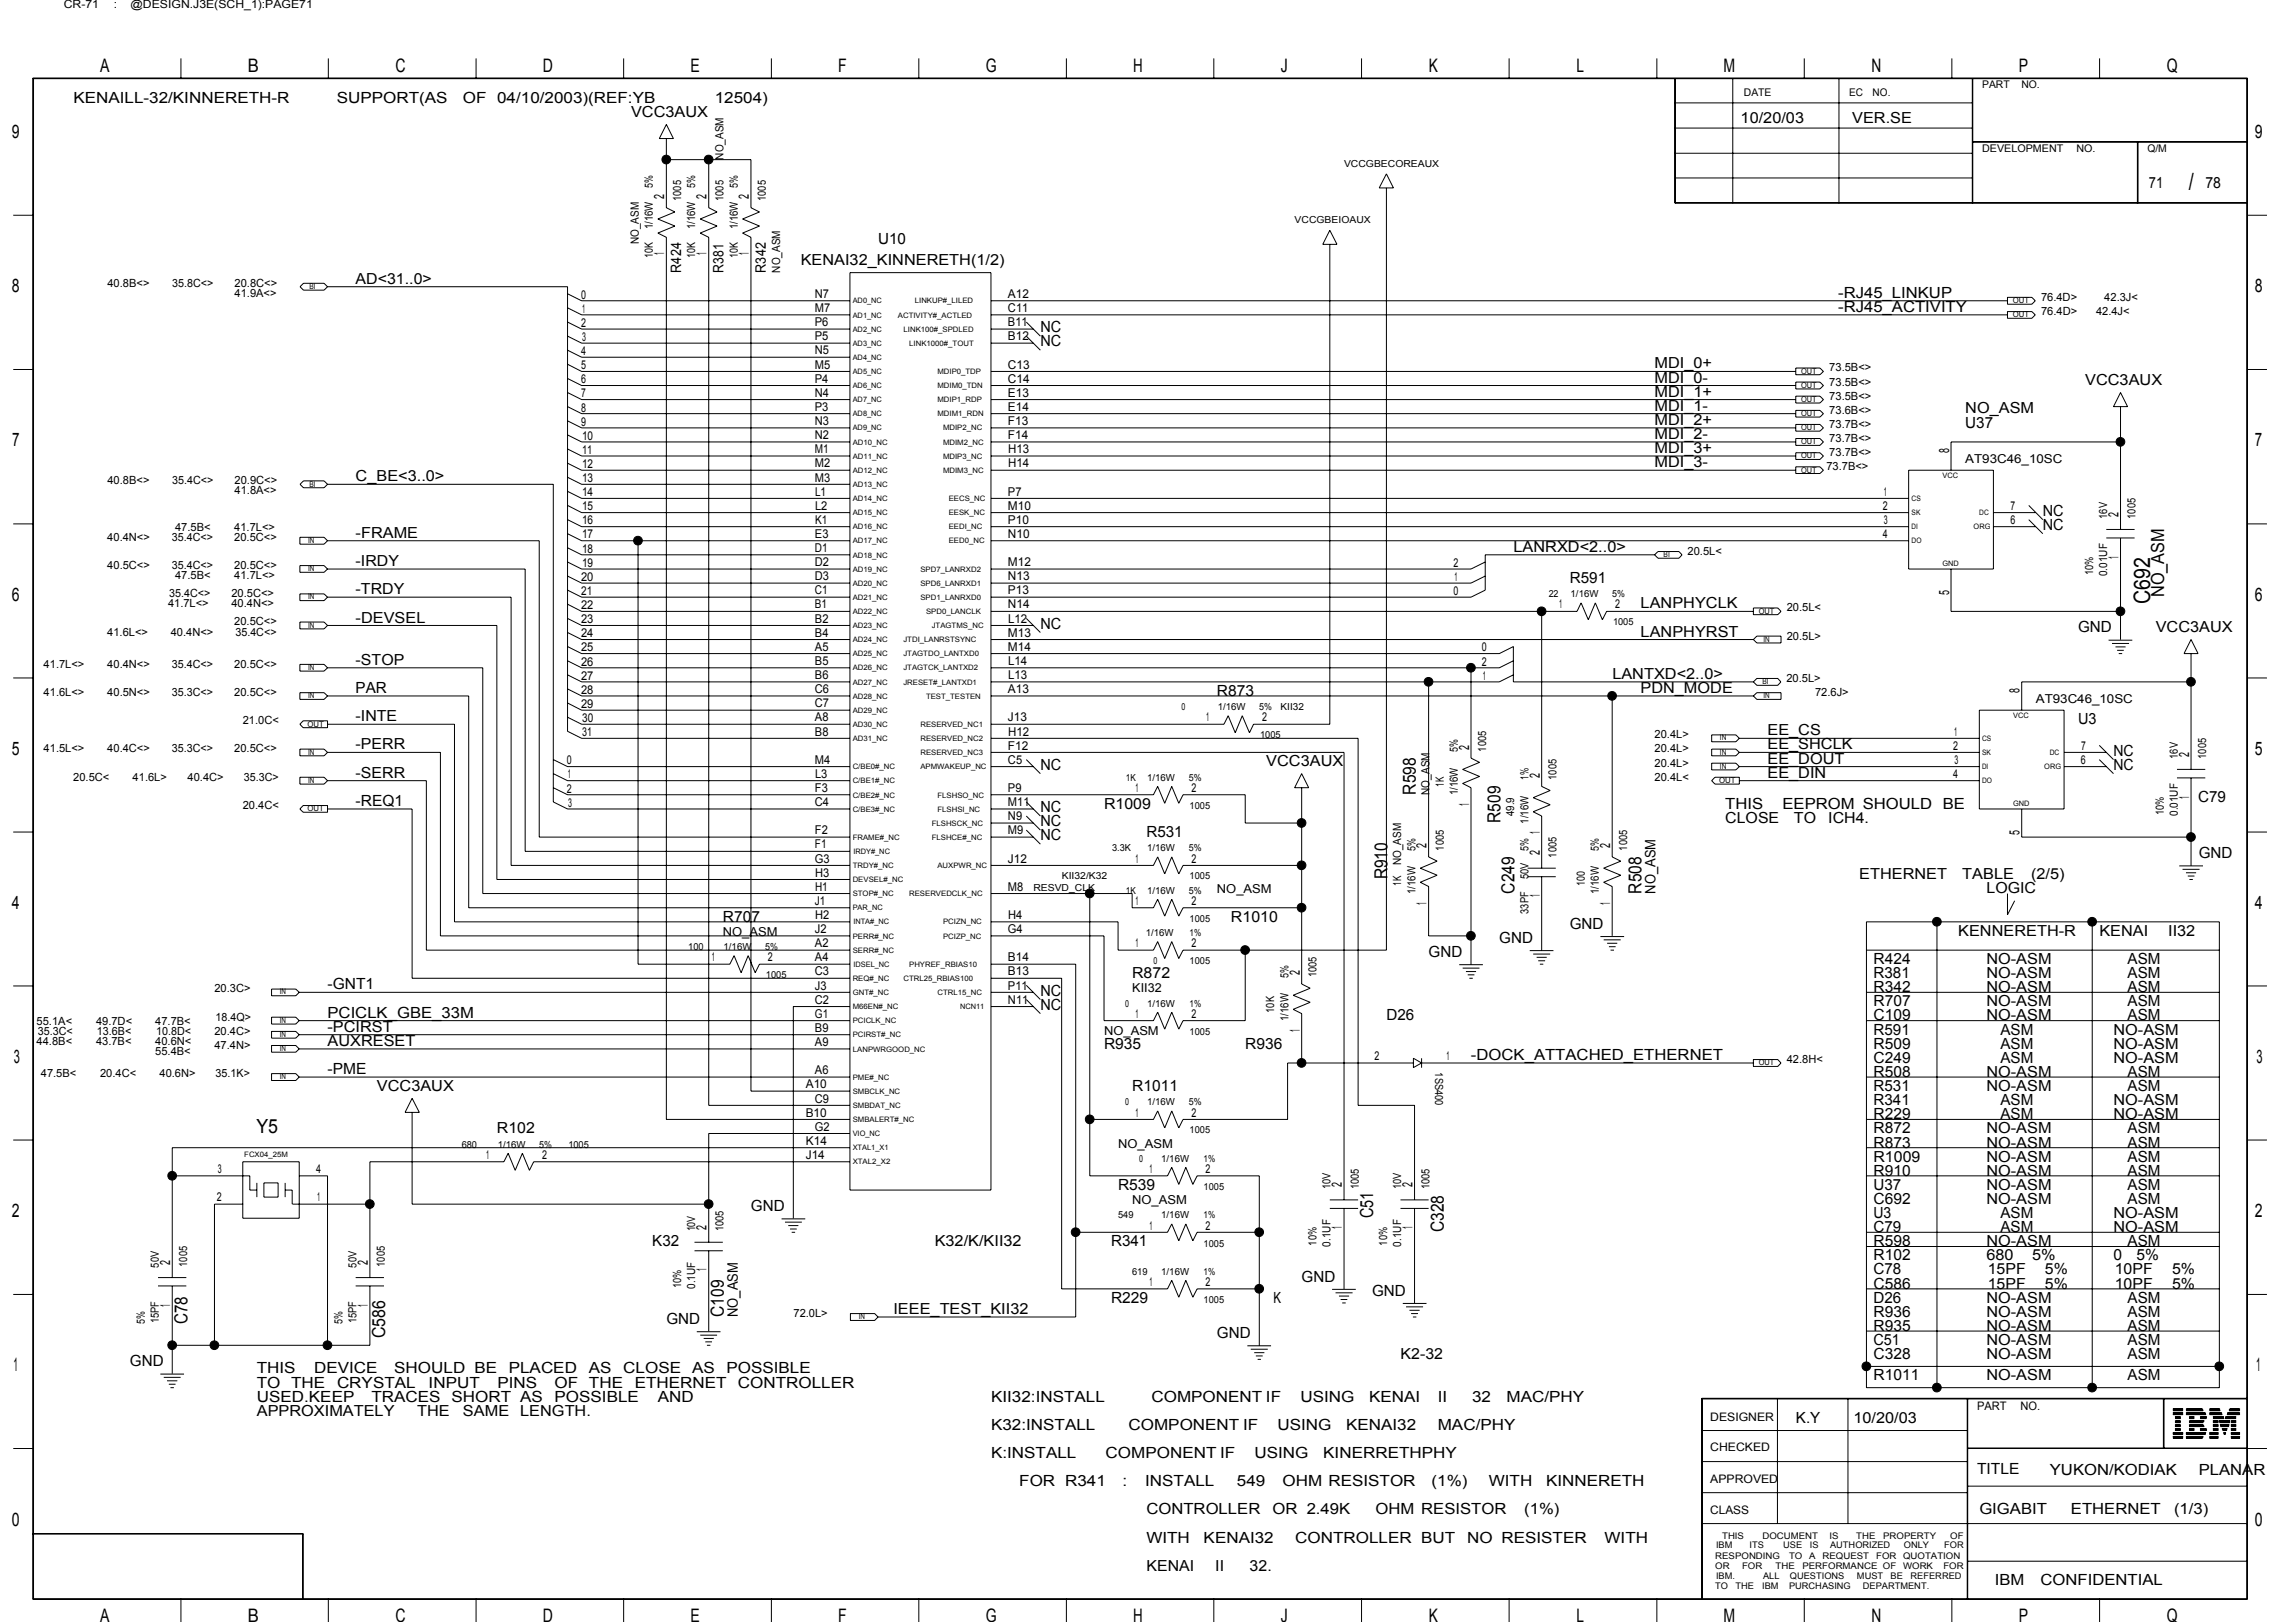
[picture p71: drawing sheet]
<svg xmlns="http://www.w3.org/2000/svg" width="297mm" height="210mm" viewBox="0 0 297 210" stroke-linecap="round" stroke-linejoin="round" font-family="sans-serif">
<defs><g id="words">
<text font-size="3.1" x="283.2" y="24.6">/</text>
<text font-size="2.9" x="278.2" y="78.2" transform="rotate(-90 278.2 78.2)">C692</text>
<text font-size="2.5" x="33.2" y="146.7">Y5</text>
<g font-size="2.4">
<text x="13" y="9.4">A</text>
<text x="32" y="9.4">B</text>
<text x="51.2" y="9.4">C</text>
<text x="70.2" y="9.4">D</text>
<text x="89.3" y="9.4">E</text>
<text x="108.4" y="9.4">F</text>
<text x="127.5" y="9.4">G</text>
<text x="146.6" y="9.4">H</text>
<text x="165.7" y="9.4">J</text>
<text x="184.8" y="9.4">K</text>
<text x="203.9" y="9.4">L</text>
<text x="223" y="9.4">M</text>
<text x="242.1" y="9.4">N</text>
<text x="261.2" y="9.4">P</text>
<text x="280.3" y="9.4">Q</text>
<text x="1.5" y="17.9">9</text>
<text x="291.7" y="17.9">9</text>
<text x="1.5" y="37.8">8</text>
<text x="291.7" y="37.8">8</text>
<text x="1.6" y="57.8">7</text>
<text x="291.7" y="57.8">7</text>
<text x="1.5" y="77.7">6</text>
<text x="291.7" y="77.7">6</text>
<text x="1.5" y="97.7">5</text>
<text x="291.7" y="97.7">5</text>
<text x="1.5" y="117.6">4</text>
<text x="291.7" y="117.6">4</text>
<text x="1.8" y="137.5">3</text>
<text x="291.9" y="137.5">3</text>
<text x="1.5" y="157.5">2</text>
<text x="291.7" y="157.5">2</text>
<text x="1.8" y="177.5">1</text>
<text x="291.9" y="177.5">1</text>
<text x="1.5" y="197.4">0</text>
<text x="291.7" y="197.4">0</text>
<text x="13" y="209.9">A</text>
<text x="32" y="209.9">B</text>
<text x="51.2" y="209.9">C</text>
<text x="70.2" y="209.9">D</text>
<text x="89.3" y="209.9">E</text>
<text x="108.4" y="209.9">F</text>
<text x="127.5" y="209.9">G</text>
<text x="146.6" y="209.9">H</text>
<text x="165.7" y="209.9">J</text>
<text x="184.8" y="209.9">K</text>
<text x="203.9" y="209.9">L</text>
<text x="223" y="209.9">M</text>
<text x="242.1" y="209.9">N</text>
<text x="261.2" y="209.9">P</text>
<text x="280.3" y="209.9">Q</text>
</g>
<g font-size="2.3">
<text x="280" y="77.3" transform="rotate(-90 280 77.3)">NO_ASM</text>
<text x="183.2" y="102.8" transform="rotate(-90 183.2 102.8)">R598</text>
<text x="194.1" y="106.5" transform="rotate(-90 194.1 106.5)">R509</text>
<text x="179.5" y="113.8" transform="rotate(-90 179.5 113.8)">R910</text>
<text x="195.9" y="115.6" transform="rotate(-90 195.9 115.6)">C249</text>
<text x="212.4" y="115.6" transform="rotate(-90 212.4 115.6)">R508</text>
<text x="177.7" y="157.6" transform="rotate(-90 177.7 157.6)">C51</text>
<text x="186.8" y="159.5" transform="rotate(-90 186.8 159.5)">C328</text>
<text x="24.3" y="171.3" transform="rotate(-90 24.3 171.3)">C78</text>
<text x="49.8" y="173.2" transform="rotate(-90 49.8 173.2)">C586</text>
<text x="93.7" y="170.4" transform="rotate(-90 93.7 170.4)">C109</text>
</g>
<g font-size="2">
<text x="9.5" y="13.3">KENAILL-32/KINNERETH-R</text>
<text x="43.6" y="13.3">SUPPORT(AS</text>
<text x="59.9" y="13.3">OF 04/10/2003)(REF:YB</text>
<text x="81.6" y="15.2">VCC3AUX</text>
<text x="92.5" y="13.3">12504)</text>
<text x="225.2" y="15.9">10/20/03</text>
<text x="239.6" y="15.9">VER.SE</text>
<text x="278" y="24.3">71</text>
<text x="285.3" y="24.3">78</text>
<text x="103.6" y="34.3">KENAI32_KINNERETH(1/2)</text>
<text x="113.6" y="31.6">U10</text>
<text x="46" y="36.7">AD&lt;31..0&gt;</text>
<text x="237.8" y="40.4">-RJ45_ACTIVITY</text>
<text x="237.8" y="38.5">-RJ45_LINKUP</text>
<text x="134.6" y="44.8">NC</text>
<text x="134.6" y="43">NC</text>
<text x="214.1" y="47.7">MDI_0+</text>
<text x="214.1" y="51.3">MDI_1+</text>
<text x="214.1" y="53.1">MDI_1-</text>
<text x="214.1" y="49.5">MDI_0-</text>
<text x="254.3" y="53.5">NO_ASM</text>
<text x="269.8" y="49.9">VCC3AUX</text>
<text x="214.1" y="56.8">MDI_2-</text>
<text x="214.1" y="55">MDI_2+</text>
<text x="214.1" y="58.6">MDI_3+</text>
<text x="254.3" y="55.4">U37</text>
<text x="46" y="62.3">C_BE&lt;3..0&gt;</text>
<text x="214.1" y="60.5">MDI_3-</text>
<text x="46" y="69.6">-FRAME</text>
<text x="195.8" y="71.4">LANRXD&lt;2..0&gt;</text>
<text x="264.3" y="66.7">NC</text>
<text x="264.3" y="68.6">NC</text>
<text x="46" y="73.2">-IRDY</text>
<text x="46" y="76.9">-TRDY</text>
<text x="203.1" y="75.4">R591</text>
<text x="46" y="80.6">-DEVSEL</text>
<text x="134.6" y="81.4">NC</text>
<text x="212.3" y="82.4">LANPHYRST</text>
<text x="212.3" y="78.7">LANPHYCLK</text>
<text x="268.9" y="81.8">GND</text>
<text x="278.9" y="81.8">VCC3AUX</text>
<text x="46" y="89.7">PAR</text>
<text x="46" y="86">-STOP</text>
<text x="208.6" y="87.9">LANTXD&lt;2..0&gt;</text>
<text x="212.2" y="89.7">PDN_MODE</text>
<text x="46" y="93.3">-INTE</text>
<text x="157.4" y="90">R873</text>
<text x="228.7" y="95.2">EE_CS</text>
<text x="268.9" y="93.7">U3</text>
<text x="46" y="100.6">-SERR</text>
<text x="46" y="97">-PERR</text>
<text x="134.6" y="99.6">NC</text>
<text x="163.8" y="99.2">VCC3AUX</text>
<text x="228.7" y="100.6">EE_DIN</text>
<text x="228.7" y="97">EE_SHCLK</text>
<text x="228.7" y="98.8">EE_DOUT</text>
<text x="273.4" y="99.6">NC</text>
<text x="273.4" y="97.8">NC</text>
<text x="46" y="104.3">-REQ1</text>
<text x="134.6" y="106.9">NC</text>
<text x="134.6" y="105.1">NC</text>
<text x="142.8" y="104.7">R1009</text>
<text x="223.2" y="106.5">CLOSE</text>
<text x="223.2" y="104.7">THIS</text>
<text x="230.6" y="104.7">EEPROM SHOULD BE</text>
<text x="232.1" y="106.5">TO</text>
<text x="236.5" y="106.5">ICH4.</text>
<text x="284.4" y="103.8">C79</text>
<text x="134.6" y="108.8">NC</text>
<text x="148.3" y="108.3">R531</text>
<text x="240.5" y="113.8">ETHERNET</text>
<text x="253.9" y="113.8">TABLE</text>
<text x="262.8" y="113.8">(2/5)</text>
<text x="284.5" y="111.1">GND</text>
<text x="93.5" y="119.3">R707</text>
<text x="159.3" y="119.3">R1010</text>
<text x="257" y="115.6">LOGIC</text>
<text x="184.8" y="123.8">GND</text>
<text x="194" y="122">GND</text>
<text x="203.1" y="120.2">GND</text>
<text x="242.4" y="124.8">R424</text>
<text x="253.3" y="121.1">KENNERETH-R</text>
<text x="257" y="124.8">NO-ASM</text>
<text x="271.6" y="121.1">KENAI</text>
<text x="275.2" y="124.8">ASM</text>
<text x="280.5" y="121.1">II32</text>
<text x="42.4" y="131.7">PCICLK_GBE_33M</text>
<text x="42.4" y="128">-GNT1</text>
<text x="134.6" y="130.7">NC</text>
<text x="134.6" y="128.8">NC</text>
<text x="146.5" y="126.6">R872</text>
<text x="242.4" y="126.6">R381</text>
<text x="242.4" y="128.4">R342</text>
<text x="242.4" y="130.2">R707</text>
<text x="257" y="126.6">NO-ASM</text>
<text x="257" y="130.2">NO-ASM</text>
<text x="257" y="128.4">NO-ASM</text>
<text x="275.2" y="126.6">ASM</text>
<text x="275.2" y="128.4">ASM</text>
<text x="275.2" y="130.2">ASM</text>
<text x="42.4" y="135.3">AUXRESET</text>
<text x="42.4" y="133.5">-PCIRST</text>
<text x="142.8" y="135.7">R935</text>
<text x="161.1" y="135.7">R936</text>
<text x="179.4" y="132.1">D26</text>
<text x="190.3" y="137.2">-DOCK_ATTACHED_ETHERNET</text>
<text x="242.4" y="132.1">C109</text>
<text x="242.4" y="133.9">R591</text>
<text x="242.4" y="135.7">R509</text>
<text x="242.4" y="137.5">C249</text>
<text x="257" y="132.1">NO-ASM</text>
<text x="258.8" y="137.5">ASM</text>
<text x="258.8" y="135.7">ASM</text>
<text x="258.8" y="133.9">ASM</text>
<text x="273.4" y="137.5">NO-ASM</text>
<text x="273.4" y="135.7">NO-ASM</text>
<text x="273.4" y="133.9">NO-ASM</text>
<text x="275.2" y="132.1">ASM</text>
<text x="42.4" y="139">-PME</text>
<text x="48.8" y="141.2">VCC3AUX</text>
<text x="146.5" y="141.2">R1011</text>
<text x="242.4" y="139.4">R508</text>
<text x="242.4" y="141.2">R531</text>
<text x="242.4" y="143">R341</text>
<text x="257" y="141.2">NO-ASM</text>
<text x="257" y="139.4">NO-ASM</text>
<text x="258.8" y="143">ASM</text>
<text x="273.4" y="143">NO-ASM</text>
<text x="275.2" y="139.4">ASM</text>
<text x="275.2" y="141.2">ASM</text>
<text x="64.3" y="146.7">R102</text>
<text x="242.4" y="148.5">R873</text>
<text x="242.4" y="146.7">R872</text>
<text x="242.4" y="144.8">R229</text>
<text x="257" y="148.5">NO-ASM</text>
<text x="257" y="146.7">NO-ASM</text>
<text x="258.8" y="144.8">ASM</text>
<text x="273.4" y="144.8">NO-ASM</text>
<text x="275.2" y="148.5">ASM</text>
<text x="275.2" y="146.7">ASM</text>
<text x="144.6" y="154">R539</text>
<text x="242.4" y="155.8">C692</text>
<text x="242.4" y="154">U37</text>
<text x="242.4" y="152.1">R910</text>
<text x="242.4" y="150.3">R1009</text>
<text x="257" y="154">NO-ASM</text>
<text x="257" y="155.8">NO-ASM</text>
<text x="257" y="152.1">NO-ASM</text>
<text x="257" y="150.3">NO-ASM</text>
<text x="275.2" y="155.8">ASM</text>
<text x="275.2" y="154">ASM</text>
<text x="275.2" y="152.1">ASM</text>
<text x="275.2" y="150.3">ASM</text>
<text x="84.4" y="161.3">K32</text>
<text x="97.2" y="156.7">GND</text>
<text x="120.9" y="161.3">K32/K/KII32</text>
<text x="143.7" y="161.3">R341</text>
<text x="242.4" y="157.6">U3</text>
<text x="242.4" y="161.3">R598</text>
<text x="242.4" y="159.4">C79</text>
<text x="257" y="161.3">NO-ASM</text>
<text x="258.8" y="157.6">ASM</text>
<text x="258.8" y="159.4">ASM</text>
<text x="273.4" y="157.6">NO-ASM</text>
<text x="273.4" y="159.4">NO-ASM</text>
<text x="275.2" y="161.3">ASM</text>
<text x="168.4" y="165.8">GND</text>
<text x="177.5" y="167.7">GND</text>
<text x="242.4" y="163.1">R102</text>
<text x="242.4" y="164.9">C78</text>
<text x="242.4" y="166.8">C586</text>
<text x="257" y="163.1">680</text>
<text x="257.2" y="166.8">15PF</text>
<text x="257.2" y="164.9">15PF</text>
<text x="262.9" y="163.1">5%</text>
<text x="264.6" y="166.8">5%</text>
<text x="264.6" y="164.9">5%</text>
<text x="273.4" y="163.1">0</text>
<text x="273.6" y="166.8">10PF</text>
<text x="273.6" y="164.9">10PF</text>
<text x="276.4" y="163.1">5%</text>
<text x="281" y="166.8">5%</text>
<text x="281" y="164.9">5%</text>
<text x="86.2" y="171.3">GND</text>
<text x="115.6" y="170.1">IEEE_TEST_KII32</text>
<text x="143.7" y="168.6">R229</text>
<text x="157.4" y="173.2">GND</text>
<text x="164.8" y="168.6">K</text>
<text x="242.4" y="172.2">R935</text>
<text x="242.4" y="170.4">R936</text>
<text x="242.4" y="168.6">D26</text>
<text x="257" y="168.6">NO-ASM</text>
<text x="257" y="170.4">NO-ASM</text>
<text x="257" y="172.2">NO-ASM</text>
<text x="275.2" y="172.2">ASM</text>
<text x="275.2" y="170.4">ASM</text>
<text x="275.2" y="168.6">ASM</text>
<text x="16.8" y="176.8">GND</text>
<text x="33.2" y="177.7">THIS</text>
<text x="33.2" y="179.6">TO THE</text>
<text x="40.6" y="177.7">DEVICE</text>
<text x="43.6" y="179.6">CRYSTAL</text>
<text x="51" y="177.7">SHOULD BE</text>
<text x="55.5" y="179.6">INPUT</text>
<text x="64.3" y="179.6">PINS</text>
<text x="65.8" y="177.7">PLACED</text>
<text x="71.8" y="179.6">OF THE</text>
<text x="76.2" y="177.7">AS</text>
<text x="80.6" y="177.7">CLOSE</text>
<text x="82.1" y="179.6">ETHERNET</text>
<text x="89.5" y="177.7">AS</text>
<text x="94" y="177.7">POSSIBLE</text>
<text x="95.5" y="179.6">CONTROLLER</text>
<text x="181.2" y="175.9">K2-32</text>
<text x="242.4" y="178.6">R1011</text>
<text x="242.4" y="175.9">C328</text>
<text x="242.4" y="174.1">C51</text>
<text x="257" y="178.6">NO-ASM</text>
<text x="257" y="175.9">NO-ASM</text>
<text x="257" y="174.1">NO-ASM</text>
<text x="275.2" y="175.9">ASM</text>
<text x="275.2" y="174.1">ASM</text>
<text x="275.2" y="178.6">ASM</text>
<text x="33.2" y="181.4">USED.KEEP</text>
<text x="33.2" y="183.2">APPROXIMATELY</text>
<text x="48" y="181.4">TRACES</text>
<text x="54" y="183.2">THE</text>
<text x="58.4" y="181.4">SHORT AS</text>
<text x="59.9" y="183.2">SAME</text>
<text x="67.3" y="183.2">LENGTH.</text>
<text x="71.8" y="181.4">POSSIBLE</text>
<text x="85.1" y="181.4">AND</text>
<text x="128.2" y="185">K32:INSTALL</text>
<text x="128.2" y="181.4">KII32:INSTALL</text>
<text x="146" y="185">COMPONENT IF</text>
<text x="149" y="181.4">COMPONENT IF</text>
<text x="165.3" y="185">USING</text>
<text x="168.2" y="181.4">USING</text>
<text x="174.2" y="185">KENAI32</text>
<text x="177.1" y="181.4">KENAI</text>
<text x="186" y="185">MAC/PHY</text>
<text x="186" y="181.4">II</text>
<text x="190.5" y="181.4">32</text>
<text x="194.9" y="181.4">MAC/PHY</text>
<text x="232.3" y="184.1">K.Y</text>
<text x="239.8" y="184.1">10/20/03</text>
<text x="128.2" y="188.7">K:INSTALL</text>
<text x="143" y="188.7">COMPONENT IF</text>
<text x="162.3" y="188.7">USING</text>
<text x="171.2" y="188.7">KINERRETHPHY</text>
<text x="255.8" y="190.8">TITLE</text>
<text x="265.2" y="190.9">YUKON/KODIAK</text>
<text x="284.5" y="190.9">PLANAR</text>
<text x="131.9" y="192.3">FOR R341</text>
<text x="145.2" y="192.3">:</text>
<text x="148.2" y="192.3">INSTALL</text>
<text x="148.3" y="196">CONTROLLER</text>
<text x="160" y="192.3">549</text>
<text x="164.6" y="196">OR 2.49K</text>
<text x="165.9" y="192.3">OHM RESISTOR</text>
<text x="177.9" y="196">OHM RESISTOR</text>
<text x="185.2" y="192.3">(1%)</text>
<text x="192.6" y="192.3">WITH</text>
<text x="197.2" y="196">(1%)</text>
<text x="200" y="192.3">KINNERETH</text>
<text x="256.1" y="196">GIGABIT</text>
<text x="267.9" y="196">ETHERNET</text>
<text x="281.3" y="196">(1/3)</text>
<text x="148.3" y="199.6">WITH</text>
<text x="148.3" y="203.3">KENAI</text>
<text x="155.7" y="199.6">KENAI32</text>
<text x="157.2" y="203.3">II</text>
<text x="161.7" y="203.3">32.</text>
<text x="167.6" y="199.6">CONTROLLER BUT</text>
<text x="189.8" y="199.6">NO RESISTER</text>
<text x="207.6" y="199.6">WITH</text>
<text x="258.1" y="205.1">IBM</text>
<text x="264" y="205.1">CONFIDENTIAL</text>
</g>
<g font-size="1.9">
<text x="88.1" y="35.3" transform="rotate(-90 88.1 35.3)">R424</text>
<text x="93.6" y="35.3" transform="rotate(-90 93.6 35.3)">R381</text>
<text x="99.1" y="35.3" transform="rotate(-90 99.1 35.3)">R342</text>
<text x="214.2" y="115.6" transform="rotate(-90 214.2 115.6)">NO_ASM</text>
<text x="95.4" y="170.4" transform="rotate(-90 95.4 170.4)">NO_ASM</text>
</g>
<g font-size="1.8">
<text x="85.9" y="25.8" transform="rotate(-90 85.9 25.8)">2</text>
<text x="91.4" y="25.8" transform="rotate(-90 91.4 25.8)">2</text>
<text x="96.9" y="25.8" transform="rotate(-90 96.9 25.8)">2</text>
<text x="85.9" y="33" transform="rotate(-90 85.9 33)">1</text>
<text x="91.4" y="33" transform="rotate(-90 91.4 33)">1</text>
<text x="96.9" y="33" transform="rotate(-90 96.9 33)">1</text>
<text x="252.2" y="58.7" transform="rotate(-90 252.2 58.7)">8</text>
<text x="274.1" y="66.9" transform="rotate(-90 274.1 66.9)">2</text>
<text x="252.2" y="77" transform="rotate(-90 252.2 77)">5</text>
<text x="274.1" y="72.3" transform="rotate(-90 274.1 72.3)">1</text>
<text x="261.3" y="89.7" transform="rotate(-90 261.3 89.7)">8</text>
<text x="190.1" y="97" transform="rotate(-90 190.1 97)">2</text>
<text x="199.2" y="100.7" transform="rotate(-90 199.2 100.7)">2</text>
<text x="283.2" y="97.9" transform="rotate(-90 283.2 97.9)">2</text>
<text x="190.1" y="104.3" transform="rotate(-90 190.1 104.3)">1</text>
<text x="199.2" y="107.9" transform="rotate(-90 199.2 107.9)">1</text>
<text x="283.2" y="103.4" transform="rotate(-90 283.2 103.4)">1</text>
<text x="184.6" y="109.8" transform="rotate(-90 184.6 109.8)">2</text>
<text x="199.2" y="110.7" transform="rotate(-90 199.2 110.7)">2</text>
<text x="208.3" y="109.8" transform="rotate(-90 208.3 109.8)">2</text>
<text x="261.3" y="108" transform="rotate(-90 261.3 108)">5</text>
<text x="184.6" y="117.1" transform="rotate(-90 184.6 117.1)">1</text>
<text x="199.2" y="116.1" transform="rotate(-90 199.2 116.1)">1</text>
<text x="208.3" y="117.1" transform="rotate(-90 208.3 117.1)">1</text>
<text x="168.1" y="126.2" transform="rotate(-90 168.1 126.2)">2</text>
<text x="168.1" y="133.5" transform="rotate(-90 168.1 133.5)">1</text>
<text x="173.6" y="153.6" transform="rotate(-90 173.6 153.6)">2</text>
<text x="182.7" y="153.6" transform="rotate(-90 182.7 153.6)">2</text>
<text x="91.4" y="159.1" transform="rotate(-90 91.4 159.1)">2</text>
<text x="173.6" y="159.1" transform="rotate(-90 173.6 159.1)">1</text>
<text x="182.7" y="159.1" transform="rotate(-90 182.7 159.1)">1</text>
<text x="22" y="163.7" transform="rotate(-90 22 163.7)">2</text>
<text x="47.6" y="163.7" transform="rotate(-90 47.6 163.7)">2</text>
<text x="91.4" y="164.5" transform="rotate(-90 91.4 164.5)">1</text>
<text x="22" y="169.1" transform="rotate(-90 22 169.1)">1</text>
<text x="47.6" y="169.1" transform="rotate(-90 47.6 169.1)">1</text>
</g>
<g font-size="1.6">
<text x="75.2" y="38.6">0</text>
<text x="75.3" y="40.5">1</text>
<text x="105.4" y="38.6">N7</text>
<text x="105.4" y="40.4">M7</text>
<text x="130.4" y="40.4">C11</text>
<text x="130.4" y="38.6">A12</text>
<text x="75.2" y="47.8">5</text>
<text x="75.2" y="46">4</text>
<text x="75.2" y="42.3">2</text>
<text x="75.3" y="44.1">3</text>
<text x="105.4" y="42.2">P6</text>
<text x="105.4" y="44">P5</text>
<text x="105.4" y="45.9">N5</text>
<text x="105.4" y="47.7">M5</text>
<text x="130.4" y="47.7">C13</text>
<text x="130.4" y="44">B12</text>
<text x="130.4" y="42.2">B11</text>
<text x="75.2" y="53.3">8</text>
<text x="75.2" y="49.6">6</text>
<text x="75.2" y="51.4">7</text>
<text x="105.4" y="49.5">P4</text>
<text x="105.4" y="53.2">P3</text>
<text x="105.4" y="51.4">N4</text>
<text x="130.4" y="53.2">E14</text>
<text x="130.4" y="51.4">E13</text>
<text x="130.4" y="49.5">C14</text>
<text x="75.2" y="55.1">9</text>
<text x="75.3" y="56.9">10</text>
<text x="75.3" y="58.7">11</text>
<text x="105.4" y="55">N3</text>
<text x="105.4" y="56.8">N2</text>
<text x="105.4" y="58.7">M1</text>
<text x="130.4" y="56.8">F14</text>
<text x="130.4" y="55">F13</text>
<text x="130.4" y="58.7">H13</text>
<text x="254.3" y="59.9">AT93C46_10SC</text>
<text x="75.3" y="64.2">14</text>
<text x="75.3" y="62.4">13</text>
<text x="75.3" y="60.6">12</text>
<text x="105.4" y="62.3">M3</text>
<text x="105.4" y="60.5">M2</text>
<text x="105.4" y="66">L2</text>
<text x="105.4" y="64.1">L1</text>
<text x="130.4" y="64.1">P7</text>
<text x="130.4" y="66">M10</text>
<text x="130.4" y="60.5">H14</text>
<text x="243.6" y="66">2</text>
<text x="243.7" y="64.1">1</text>
<text x="260.1" y="66">7</text>
<text x="75.3" y="71.5">18</text>
<text x="75.3" y="69.7">17</text>
<text x="75.3" y="67.9">16</text>
<text x="75.3" y="66">15</text>
<text x="105.4" y="69.6">E3</text>
<text x="105.4" y="71.4">D1</text>
<text x="105.4" y="67.8">K1</text>
<text x="130.4" y="67.8">P10</text>
<text x="130.4" y="69.6">N10</text>
<text x="243.6" y="69.6">4</text>
<text x="243.7" y="67.8">3</text>
<text x="260.1" y="67.8">6</text>
<text x="75.2" y="75.2">20</text>
<text x="75.2" y="77">21</text>
<text x="75.3" y="73.3">19</text>
<text x="105.4" y="75.1">D3</text>
<text x="105.4" y="73.3">D2</text>
<text x="105.4" y="76.9">C1</text>
<text x="130.4" y="76.9">P13</text>
<text x="130.4" y="75.1">N13</text>
<text x="130.4" y="73.3">M12</text>
<text x="188" y="77">0</text>
<text x="188" y="73.3">2</text>
<text x="188.2" y="75.2">1</text>
<text x="75.2" y="82.5">24</text>
<text x="75.2" y="80.6">23</text>
<text x="75.2" y="78.8">22</text>
<text x="105.4" y="82.4">B4</text>
<text x="105.4" y="80.6">B2</text>
<text x="105.4" y="78.7">B1</text>
<text x="130.4" y="78.7">N14</text>
<text x="130.4" y="82.4">M13</text>
<text x="130.4" y="80.6">L12</text>
<text x="201.7" y="78.7">1</text>
<text x="209" y="78.7">2</text>
<text x="75.2" y="89.8">28</text>
<text x="75.2" y="87.9">27</text>
<text x="75.2" y="84.3">25</text>
<text x="75.2" y="86.1">26</text>
<text x="105.4" y="89.7">C6</text>
<text x="105.4" y="87.9">B6</text>
<text x="105.4" y="86">B5</text>
<text x="105.4" y="84.2">A5</text>
<text x="130.4" y="84.2">M14</text>
<text x="130.4" y="89.7">A13</text>
<text x="130.4" y="86">L14</text>
<text x="130.4" y="87.9">L13</text>
<text x="191.7" y="84.3">0</text>
<text x="191.7" y="86.1">2</text>
<text x="191.8" y="87.9">1</text>
<text x="75.2" y="91.6">29</text>
<text x="75.3" y="95.2">31</text>
<text x="75.3" y="93.4">30</text>
<text x="105.4" y="91.5">C7</text>
<text x="105.4" y="95.2">B8</text>
<text x="105.4" y="93.4">A8</text>
<text x="130.4" y="93.4">J13</text>
<text x="130.4" y="95.2">H12</text>
<text x="156" y="93.4">1</text>
<text x="163.3" y="93.4">2</text>
<text x="252.8" y="95.2">1</text>
<text x="263.4" y="91">AT93C46_10SC</text>
<text x="73.3" y="98.9">0</text>
<text x="73.5" y="100.7">1</text>
<text x="105.4" y="98.8">M4</text>
<text x="105.4" y="100.7">L3</text>
<text x="130.4" y="97">F12</text>
<text x="130.4" y="98.8">C5</text>
<text x="252.7" y="100.7">4</text>
<text x="252.7" y="97">2</text>
<text x="252.9" y="98.8">3</text>
<text x="269.2" y="98.8">6</text>
<text x="269.2" y="97">7</text>
<text x="73.3" y="102.6">2</text>
<text x="73.5" y="104.4">3</text>
<text x="105.4" y="102.5">F3</text>
<text x="105.4" y="108">F2</text>
<text x="105.4" y="104.3">C4</text>
<text x="130.4" y="102.5">P9</text>
<text x="130.4" y="106.2">N9</text>
<text x="130.4" y="108">M9</text>
<text x="130.4" y="104.3">M11</text>
<text x="146.9" y="102.5">1</text>
<text x="154.2" y="102.5">2</text>
<text x="105.4" y="111.6">G3</text>
<text x="105.4" y="109.8">F1</text>
<text x="105.4" y="113.5">H3</text>
<text x="130.4" y="111.6">J12</text>
<text x="146.9" y="111.6">1</text>
<text x="154.2" y="111.6">2</text>
<text x="105.4" y="117.1">J1</text>
<text x="105.4" y="118.9">H2</text>
<text x="105.4" y="115.3">H1</text>
<text x="130.4" y="115.3">M8</text>
<text x="130.4" y="118.9">H4</text>
<text x="146.9" y="117.1">1</text>
<text x="154.2" y="117.1">2</text>
<text x="157.4" y="115.6">NO_ASM</text>
<text x="92.1" y="124.4">1</text>
<text x="93.5" y="121.1">NO_ASM</text>
<text x="99.4" y="124.4">2</text>
<text x="105.4" y="120.8">J2</text>
<text x="105.4" y="124.4">A4</text>
<text x="105.4" y="122.6">A2</text>
<text x="130.4" y="120.8">G4</text>
<text x="130.4" y="124.4">B14</text>
<text x="146.9" y="122.6">1</text>
<text x="154.2" y="122.6">2</text>
<text x="105.4" y="128.1">J3</text>
<text x="105.4" y="131.7">G1</text>
<text x="105.4" y="126.2">C3</text>
<text x="105.4" y="129.9">C2</text>
<text x="130.4" y="128.1">P11</text>
<text x="130.4" y="129.9">N11</text>
<text x="130.4" y="126.2">B13</text>
<text x="146.5" y="128.4">KII32</text>
<text x="146.9" y="131.7">1</text>
<text x="154.2" y="131.7">2</text>
<text x="105.4" y="133.5">B9</text>
<text x="105.4" y="135.4">A9</text>
<text x="142.8" y="133.9">NO_ASM</text>
<text x="177.8" y="137.2">2</text>
<text x="187.2" y="137.2">1</text>
<text x="104.2" y="140.8">A10</text>
<text x="105.4" y="142.7">C9</text>
<text x="105.4" y="139">A6</text>
<text x="62.9" y="150">1</text>
<text x="70.1" y="150">2</text>
<text x="104.2" y="150">J14</text>
<text x="104.2" y="144.5">B10</text>
<text x="104.3" y="148.1">K14</text>
<text x="105.4" y="146.3">G2</text>
<text x="144.6" y="148.5">NO_ASM</text>
<text x="146.9" y="144.5">1</text>
<text x="154.2" y="144.5">2</text>
<text x="28" y="155.5">2</text>
<text x="28.2" y="151.8">3</text>
<text x="40.9" y="151.8">4</text>
<text x="41" y="155.5">1</text>
<text x="146.5" y="155.8">NO_ASM</text>
<text x="148.7" y="151.8">1</text>
<text x="156" y="151.8">2</text>
<text x="148.7" y="159.1">1</text>
<text x="156" y="159.1">2</text>
<text x="148.7" y="166.4">1</text>
<text x="156" y="166.4">2</text>
</g>
<g font-size="1.5">
<text x="8.3" y="1">CR-71</text>
<text x="14.7" y="1">:</text>
<text x="16.9" y="1">@DESIGN.J3E(SCH_1):PAGE71</text>
<text x="93.6" y="20.7" transform="rotate(-90 93.6 20.7)">NO_ASM</text>
<text x="84.5" y="29.7" transform="rotate(-90 84.5 29.7)">1/16W</text>
<text x="84.5" y="24.3" transform="rotate(-90 84.5 24.3)">5%</text>
<text x="88.1" y="26" transform="rotate(-90 88.1 26)">1005</text>
<text x="90" y="29.7" transform="rotate(-90 90 29.7)">1/16W</text>
<text x="90" y="24.3" transform="rotate(-90 90 24.3)">5%</text>
<text x="93.6" y="26" transform="rotate(-90 93.6 26)">1005</text>
<text x="95.4" y="29.7" transform="rotate(-90 95.4 29.7)">1/16W</text>
<text x="95.4" y="24.3" transform="rotate(-90 95.4 24.3)">5%</text>
<text x="99.1" y="26" transform="rotate(-90 99.1 26)">1005</text>
<text x="82.7" y="31.6" transform="rotate(-90 82.7 31.6)">NO_ASM</text>
<text x="84.5" y="33.3" transform="rotate(-90 84.5 33.3)">10K</text>
<text x="90" y="33.3" transform="rotate(-90 90 33.3)">10K</text>
<text x="95.4" y="33.3" transform="rotate(-90 95.4 33.3)">10K</text>
<text x="100.9" y="35.3" transform="rotate(-90 100.9 35.3)">NO_ASM</text>
<text x="13.9" y="37.1">40.8B&lt;&gt;</text>
<text x="22.3" y="37.1">35.8C&lt;&gt;</text>
<text x="30.3" y="37.1">20.8C&lt;&gt;</text>
<text x="30.3" y="38.4">41.9A&lt;&gt;</text>
<text x="264.1" y="38.9">76.4D&gt;</text>
<text x="264.1" y="40.7">76.4D&gt;</text>
<text x="271.2" y="40.7">42.4J&lt;</text>
<text x="272.2" y="38.9">42.3J&lt;</text>
<text x="236.7" y="51.7">73.5B&lt;&gt;</text>
<text x="236.7" y="48.1">73.5B&lt;&gt;</text>
<text x="236.7" y="53.5">73.6B&lt;&gt;</text>
<text x="236.7" y="49.9">73.5B&lt;&gt;</text>
<text x="236.7" y="57.2">73.7B&lt;&gt;</text>
<text x="236.7" y="55.4">73.7B&lt;&gt;</text>
<text x="236.7" y="59">73.7B&lt;&gt;</text>
<text x="13.9" y="62.7">40.8B&lt;&gt;</text>
<text x="22.3" y="62.7">35.4C&lt;&gt;</text>
<text x="30.3" y="62.7">20.9C&lt;&gt;</text>
<text x="30.3" y="64">41.8A&lt;&gt;</text>
<text x="236.3" y="60.9">73.7B&lt;&gt;</text>
<text x="13.9" y="70">40.4N&lt;&gt;</text>
<text x="22.2" y="70">35.4C&lt;&gt;</text>
<text x="22.6" y="68.7">47.5B&lt;</text>
<text x="30.3" y="68.7">41.7L&lt;&gt;</text>
<text x="30.3" y="70">20.5C&lt;&gt;</text>
<text x="218.3" y="71.8">20.5L&lt;</text>
<text x="272.6" y="67.1" transform="rotate(-90 272.6 67.1)">16V</text>
<text x="276.3" y="67.1" transform="rotate(-90 276.3 67.1)">1005</text>
<text x="13.9" y="73.6">40.5C&lt;&gt;</text>
<text x="21.9" y="77.3">35.4C&lt;&gt;</text>
<text x="22.2" y="73.6">35.4C&lt;&gt;</text>
<text x="22.6" y="75">47.5B&lt;</text>
<text x="29.9" y="77.3">20.5C&lt;&gt;</text>
<text x="30.3" y="73.6">20.5C&lt;&gt;</text>
<text x="30.3" y="75">41.7L&lt;&gt;</text>
<text x="270.8" y="74.4" transform="rotate(-90 270.8 74.4)">10%</text>
<text x="272.6" y="74.5" transform="rotate(-90 272.6 74.5)">0.01UF</text>
<text x="13.9" y="82.3">41.6L&lt;&gt;</text>
<text x="21.7" y="78.6">41.7L&lt;&gt;</text>
<text x="22.1" y="82.3">40.4N&lt;&gt;</text>
<text x="29.9" y="78.6">40.4N&lt;&gt;</text>
<text x="30.3" y="80.9">20.5C&lt;&gt;</text>
<text x="30.5" y="82.3">35.4C&lt;&gt;</text>
<text x="231.2" y="82.8">20.5L&gt;</text>
<text x="231.2" y="79.1">20.5L&lt;</text>
<text x="5.6" y="86.4">41.7L&lt;&gt;</text>
<text x="13.9" y="86.4">40.4N&lt;&gt;</text>
<text x="22.2" y="86.4">35.4C&lt;&gt;</text>
<text x="30.3" y="86.4">20.5C&lt;&gt;</text>
<text x="231.1" y="88.2">20.5L&gt;</text>
<text x="5.6" y="90.1">41.6L&lt;&gt;</text>
<text x="13.9" y="90.1">40.5N&lt;&gt;</text>
<text x="22.2" y="90.1">35.3C&lt;&gt;</text>
<text x="30.3" y="90.1">20.5C&lt;&gt;</text>
<text x="31.4" y="93.7">21.0C&lt;</text>
<text x="214.1" y="95.5">20.4L&gt;</text>
<text x="234.8" y="90.1">72.6J&gt;</text>
<text x="5.6" y="97.4">41.5L&lt;&gt;</text>
<text x="9.5" y="101">20.5C&lt;</text>
<text x="13.9" y="97.4">40.4C&lt;&gt;</text>
<text x="17.2" y="101">41.6L&gt;</text>
<text x="22.2" y="97.4">35.3C&lt;&gt;</text>
<text x="24.3" y="101">40.4C&gt;</text>
<text x="30.3" y="97.4">20.5C&lt;&gt;</text>
<text x="31.6" y="101">35.3C&gt;</text>
<text x="186.8" y="101.8" transform="rotate(-90 186.8 101.8)">1K</text>
<text x="188.6" y="97.4" transform="rotate(-90 188.6 97.4)">5%</text>
<text x="192.3" y="97.3" transform="rotate(-90 192.3 97.3)">1005</text>
<text x="197.7" y="100.9" transform="rotate(-90 197.7 100.9)">1%</text>
<text x="201.4" y="100.9" transform="rotate(-90 201.4 100.9)">1005</text>
<text x="214.1" y="101">20.4L&lt;</text>
<text x="214.1" y="97.4">20.4L&gt;</text>
<text x="214.1" y="99.2">20.4L&gt;</text>
<text x="281.7" y="98.2" transform="rotate(-90 281.7 98.2)">16V</text>
<text x="285.4" y="98.2" transform="rotate(-90 285.4 98.2)">1005</text>
<text x="31.4" y="104.7">20.4C&lt;</text>
<text x="184.9" y="102.8" transform="rotate(-90 184.9 102.8)">NO_ASM</text>
<text x="188.6" y="102.9" transform="rotate(-90 188.6 102.9)">1/16W</text>
<text x="195.9" y="105.6" transform="rotate(-90 195.9 105.6)">49.9</text>
<text x="197.7" y="106.6" transform="rotate(-90 197.7 106.6)">1/16W</text>
<text x="279.9" y="105.5" transform="rotate(-90 279.9 105.5)">10%</text>
<text x="281.7" y="105.6" transform="rotate(-90 281.7 105.6)">0.01UF</text>
<text x="181.3" y="112" transform="rotate(-90 181.3 112)">NO_ASM</text>
<text x="183.1" y="110.2" transform="rotate(-90 183.1 110.2)">5%</text>
<text x="186.8" y="110.1" transform="rotate(-90 186.8 110.1)">1005</text>
<text x="197.7" y="113.8" transform="rotate(-90 197.7 113.8)">50V</text>
<text x="197.7" y="110.2" transform="rotate(-90 197.7 110.2)">5%</text>
<text x="201.4" y="111" transform="rotate(-90 201.4 111)">1005</text>
<text x="206.9" y="110.2" transform="rotate(-90 206.9 110.2)">5%</text>
<text x="210.5" y="110.1" transform="rotate(-90 210.5 110.1)">1005</text>
<text x="181.3" y="114.6" transform="rotate(-90 181.3 114.6)">1K</text>
<text x="183.1" y="115.7" transform="rotate(-90 183.1 115.7)">1/16W</text>
<text x="197.7" y="118.3" transform="rotate(-90 197.7 118.3)">33PF</text>
<text x="205" y="114.6" transform="rotate(-90 205 114.6)">100</text>
<text x="206.9" y="115.7" transform="rotate(-90 206.9 115.7)">1/16W</text>
<text x="27.7" y="128.4">20.3C&gt;</text>
<text x="164.8" y="131.1" transform="rotate(-90 164.8 131.1)">10K</text>
<text x="166.7" y="126.6" transform="rotate(-90 166.7 126.6)">5%</text>
<text x="170.3" y="126.5" transform="rotate(-90 170.3 126.5)">1005</text>
<text x="4.7" y="135.2">44.8B&lt;</text>
<text x="4.7" y="132.6">55.1A&lt;</text>
<text x="4.9" y="133.9">35.3C&lt;</text>
<text x="12.4" y="135.2">43.7B&lt;</text>
<text x="12.4" y="132.6">49.7D&lt;</text>
<text x="12.5" y="133.9">13.6B&lt;</text>
<text x="20.1" y="135.2">40.6N&lt;</text>
<text x="20.1" y="132.6">47.7B&lt;</text>
<text x="20.1" y="136.5">55.4B&lt;</text>
<text x="20.2" y="133.9">10.8D&lt;</text>
<text x="27.7" y="135.7">47.4N&gt;</text>
<text x="27.7" y="133.9">20.4C&gt;</text>
<text x="27.9" y="132.1">18.4Q&gt;</text>
<text x="166.7" y="132.2" transform="rotate(-90 166.7 132.2)">1/16W</text>
<text x="231.2" y="137.6">42.8H&lt;</text>
<text x="5.3" y="139.4">47.5B&lt;</text>
<text x="13" y="139.4">20.4C&lt;</text>
<text x="20.6" y="139.4">40.6N&gt;</text>
<text x="27.9" y="139.4">35.1K&gt;</text>
<text x="172.1" y="153.9" transform="rotate(-90 172.1 153.9)">10V</text>
<text x="175.8" y="153.9" transform="rotate(-90 175.8 153.9)">1005</text>
<text x="181.3" y="153.9" transform="rotate(-90 181.3 153.9)">10V</text>
<text x="184.9" y="153.9" transform="rotate(-90 184.9 153.9)">1005</text>
<text x="90" y="159.4" transform="rotate(-90 90 159.4)">10V</text>
<text x="93.6" y="159.4" transform="rotate(-90 93.6 159.4)">1005</text>
<text x="170.3" y="161.2" transform="rotate(-90 170.3 161.2)">10%</text>
<text x="172.1" y="161.3" transform="rotate(-90 172.1 161.3)">0.1UF</text>
<text x="179.5" y="161.2" transform="rotate(-90 179.5 161.2)">10%</text>
<text x="181.3" y="161.3" transform="rotate(-90 181.3 161.3)">0.1UF</text>
<text x="20.5" y="164" transform="rotate(-90 20.5 164)">50V</text>
<text x="24.2" y="163.9" transform="rotate(-90 24.2 163.9)">1005</text>
<text x="46.1" y="164" transform="rotate(-90 46.1 164)">50V</text>
<text x="49.8" y="163.9" transform="rotate(-90 49.8 163.9)">1005</text>
<text x="88.1" y="166.7" transform="rotate(-90 88.1 166.7)">10%</text>
<text x="90" y="166.8" transform="rotate(-90 90 166.8)">0.1UF</text>
<text x="18.7" y="171.3" transform="rotate(-90 18.7 171.3)">5%</text>
<text x="20.5" y="171.2" transform="rotate(-90 20.5 171.2)">15PF</text>
<text x="44.3" y="171.3" transform="rotate(-90 44.3 171.3)">5%</text>
<text x="46.1" y="171.2" transform="rotate(-90 46.1 171.2)">15PF</text>
<text x="102.7" y="170.4">72.0L&gt;</text>
<text x="221.3" y="183.8">DESIGNER</text>
<text x="255.8" y="182.5">PART</text>
<text x="261.4" y="182.5">NO.</text>
<text x="221.3" y="191.9">APPROVED</text>
<text x="221.3" y="187.8">CHECKED</text>
<text x="221.3" y="195.9">CLASS</text>
</g>
<g font-size="1.4">
<text x="256.4" y="11.4">PART</text>
<text x="261.5" y="11.4">NO.</text>
<text x="225.6" y="12.4">DATE</text>
<text x="239.2" y="12.4">EC</text>
<text x="242.3" y="12.4">NO.</text>
<text x="256.4" y="19.7">DEVELOPMENT</text>
<text x="268.6" y="19.7">NO.</text>
<text x="277.8" y="19.7">Q/M</text>
<text x="185.7" y="138.8" transform="rotate(90 185.7 138.8)">1SS400</text>
</g>
<g font-size="1.3">
<text x="173.9" y="21.6">VCCGBECOREAUX</text>
<text x="167.5" y="28.9">VCCGBEIOAUX</text>
<text x="200.4" y="77.3">22</text>
<text x="203.2" y="77.3">1/16W</text>
<text x="208.6" y="77.3">5%</text>
<text x="208.7" y="80.9">1005</text>
<text x="152.9" y="91.9">0</text>
<text x="157.5" y="91.9">1/16W</text>
<text x="162.9" y="91.9">5%</text>
<text x="163" y="95.5">1005</text>
<text x="165.7" y="91.9">KII32</text>
<text x="145.7" y="101">1K</text>
<text x="148.4" y="101">1/16W</text>
<text x="153.8" y="101">5%</text>
<text x="153.9" y="104.7">1005</text>
<text x="137.4" y="113.8">KII32/K32</text>
<text x="143.9" y="110.2">3.3K</text>
<text x="148.4" y="110.2">1/16W</text>
<text x="153.8" y="110.2">5%</text>
<text x="153.9" y="113.8">1005</text>
<text x="133.7" y="115.3">RESVD_CLK</text>
<text x="145.7" y="115.6">1K</text>
<text x="148.4" y="115.6">1/16W</text>
<text x="153.8" y="115.6">5%</text>
<text x="153.9" y="119.3">1005</text>
<text x="89" y="123">100</text>
<text x="93.6" y="123">1/16W</text>
<text x="99" y="123">5%</text>
<text x="148.2" y="121.1">1/16W</text>
<text x="149.2" y="124.8">0</text>
<text x="153.9" y="124.8">1005</text>
<text x="153.9" y="121.1">1%</text>
<text x="99.1" y="126.6">1005</text>
<text x="145.6" y="130.3">0</text>
<text x="148.4" y="130.3">1/16W</text>
<text x="153.9" y="130.3">1%</text>
<text x="153.9" y="133.9">1005</text>
<text x="145.6" y="143">0</text>
<text x="148.4" y="143">1/16W</text>
<text x="153.8" y="143">5%</text>
<text x="59.7" y="148.5">680</text>
<text x="64.4" y="148.5">1/16W</text>
<text x="69.8" y="148.5">5%</text>
<text x="73.5" y="148.5">1005</text>
<text x="153.9" y="146.7">1005</text>
<text x="147.4" y="150.3">0</text>
<text x="150.2" y="150.3">1/16W</text>
<text x="155.7" y="154">1005</text>
<text x="155.7" y="150.3">1%</text>
<text x="144.6" y="157.6">549</text>
<text x="150.2" y="157.6">1/16W</text>
<text x="155.7" y="157.6">1%</text>
<text x="155.7" y="161.3">1005</text>
<text x="146.5" y="165">619</text>
<text x="150.2" y="165">1/16W</text>
<text x="155.7" y="165">1%</text>
<text x="155.7" y="168.6">1005</text>
</g>
<g font-size="1.2">
<text x="221.9" y="203">OR</text>
<text x="221.9" y="201.7">RESPONDING</text>
<text x="222" y="200.4">IBM</text>
<text x="222.8" y="199.1">THIS</text>
<text x="225.4" y="203">FOR</text>
<text x="226.4" y="200.4">ITS</text>
<text x="228" y="199.1">DOCUMENT</text>
<text x="229.7" y="203">THE</text>
<text x="230.7" y="200.4">USE</text>
<text x="231.5" y="201.7">TO</text>
<text x="233.2" y="203">PERFORMANCE OF</text>
<text x="234.1" y="201.7">A</text>
<text x="234.2" y="200.4">IS</text>
<text x="235.8" y="201.7">REQUEST</text>
<text x="236.7" y="199.1">IS</text>
<text x="236.8" y="200.4">AUTHORIZED</text>
<text x="240.2" y="199.1">THE</text>
<text x="242.7" y="201.7">FOR</text>
<text x="243.6" y="199.1">PROPERTY</text>
<text x="246.2" y="203">WORK</text>
<text x="246.2" y="201.7">QUOTATION</text>
<text x="246.3" y="200.4">ONLY</text>
<text x="251.4" y="203">FOR</text>
<text x="251.5" y="200.4">FOR</text>
<text x="252.3" y="199.1">OF</text>
<text x="221.9" y="205.6">TO</text>
<text x="222" y="204.3">IBM.</text>
<text x="224.5" y="205.6">THE</text>
<text x="228" y="205.6">IBM</text>
<text x="228.1" y="204.3">ALL</text>
<text x="231.5" y="205.6">PURCHASING</text>
<text x="231.6" y="204.3">QUESTIONS</text>
<text x="240.2" y="204.3">MUST</text>
<text x="241" y="205.6">DEPARTMENT.</text>
<text x="244.6" y="204.3">BE</text>
<text x="247.2" y="204.3">REFERRED</text>
</g>
<g font-size="1">
<text x="40" y="37.4">BI</text>
<text x="110.3" y="41.1">AD1_NC</text>
<text x="110.3" y="39.3">AD0_NC</text>
<text x="116.2" y="41.1">ACTIVITY#_ACTLED</text>
<text x="118.4" y="39.3">LINKUP#_LILED</text>
<text x="260.4" y="39.2">OUT</text>
<text x="260.4" y="41.1">OUT</text>
<text x="110.3" y="46.6">AD4_NC</text>
<text x="110.3" y="44.7">AD3_NC</text>
<text x="110.3" y="42.9">AD2_NC</text>
<text x="116.9" y="42.9">LINK100#_SPDLED</text>
<text x="117.6" y="44.7">LINK1000#_TOUT</text>
<text x="110.3" y="53.9">AD8_NC</text>
<text x="110.3" y="52">AD7_NC</text>
<text x="110.3" y="50.2">AD6_NC</text>
<text x="110.3" y="48.4">AD5_NC</text>
<text x="121.3" y="53.9">MDIM1_RDN</text>
<text x="121.3" y="52">MDIP1_RDP</text>
<text x="121.3" y="50.2">MDIM0_TDN</text>
<text x="121.3" y="48.4">MDIP0_TDP</text>
<text x="233" y="50.2">OUT</text>
<text x="233" y="48.4">OUT</text>
<text x="233" y="53.8">OUT</text>
<text x="233" y="52">OUT</text>
<text x="110.3" y="59.4">AD11_NC</text>
<text x="110.3" y="57.5">AD10_NC</text>
<text x="110.3" y="55.7">AD9_NC</text>
<text x="122" y="59.4">MDIP3_NC</text>
<text x="122" y="57.5">MDIM2_NC</text>
<text x="122" y="55.7">MDIP2_NC</text>
<text x="233" y="57.5">OUT</text>
<text x="233" y="59.3">OUT</text>
<text x="233" y="55.7">OUT</text>
<text x="40" y="63">BI</text>
<text x="110.3" y="64.8">AD14_NC</text>
<text x="110.3" y="63">AD13_NC</text>
<text x="110.3" y="61.2">AD12_NC</text>
<text x="122" y="61.2">MDIM3_NC</text>
<text x="122.7" y="64.8">EECS_NC</text>
<text x="233" y="61.2">OUT</text>
<text x="247.3" y="64.8">CS</text>
<text x="251.3" y="61.9">VCC</text>
<text x="39.9" y="70.3">IN</text>
<text x="110.3" y="70.3">AD17_NC</text>
<text x="110.3" y="68.5">AD16_NC</text>
<text x="110.3" y="66.7">AD15_NC</text>
<text x="122.7" y="70.3">EED0_NC</text>
<text x="122.7" y="68.5">EEDI_NC</text>
<text x="122.7" y="66.7">EESK_NC</text>
<text x="247.3" y="66.7">SK</text>
<text x="247.3" y="68.5">DI</text>
<text x="247.3" y="70.3">DO</text>
<text x="255.3" y="68.5">ORG</text>
<text x="256.1" y="66.7">DC</text>
<text x="39.9" y="73.9">IN</text>
<text x="39.9" y="77.6">IN</text>
<text x="110.3" y="77.6">AD21_NC</text>
<text x="110.3" y="75.8">AD20_NC</text>
<text x="110.3" y="74">AD19_NC</text>
<text x="110.3" y="72.2">AD18_NC</text>
<text x="119.1" y="77.6">SPD1_LANRXD0</text>
<text x="119.1" y="75.8">SPD6_LANRXD1</text>
<text x="119.1" y="74">SPD7_LANRXD2</text>
<text x="215.2" y="72.1">BI</text>
<text x="251.3" y="73.2">GND</text>
<text x="39.9" y="81.2">IN</text>
<text x="110.3" y="83.1">AD24_NC</text>
<text x="110.3" y="81.3">AD23_NC</text>
<text x="110.3" y="79.5">AD22_NC</text>
<text x="116.9" y="83.1">JTDI_LANRSTSYNC</text>
<text x="119.8" y="79.5">SPD0_LANCLK</text>
<text x="120.5" y="81.3">JTAGTMS_NC</text>
<text x="227.5" y="79.4">OUT</text>
<text x="228.1" y="83.1">IN</text>
<text x="39.9" y="86.7">IN</text>
<text x="110.3" y="88.6">AD27_NC</text>
<text x="110.3" y="86.8">AD26_NC</text>
<text x="110.3" y="84.9">AD25_NC</text>
<text x="116.9" y="88.6">JRESET#_LANTXD1</text>
<text x="116.9" y="86.8">JTAGTCK_LANTXD2</text>
<text x="116.9" y="84.9">JTAGTDO_LANTXD0</text>
<text x="228" y="88.6">BI</text>
<text x="39.8" y="94">OUT</text>
<text x="39.9" y="90.3">IN</text>
<text x="110.3" y="95.9">AD31_NC</text>
<text x="110.3" y="94.1">AD30_NC</text>
<text x="110.3" y="92.2">AD29_NC</text>
<text x="110.3" y="90.4">AD28_NC</text>
<text x="119.1" y="95.9">RESERVED_NC2</text>
<text x="119.1" y="94.1">RESERVED_NC1</text>
<text x="119.8" y="90.4">TEST_TESTEN</text>
<text x="222.5" y="95.8">IN</text>
<text x="228.1" y="90.4">IN</text>
<text x="256.4" y="95.9">CS</text>
<text x="260.5" y="93">VCC</text>
<text x="39.9" y="101.3">IN</text>
<text x="39.9" y="97.6">IN</text>
<text x="110.3" y="101.4">C/BE1#_NC</text>
<text x="110.3" y="99.5">C/BE0#_NC</text>
<text x="119.1" y="99.5">APMWAKEUP_NC</text>
<text x="119.1" y="97.7">RESERVED_NC3</text>
<text x="222.4" y="101.3">OUT</text>
<text x="222.5" y="99.5">IN</text>
<text x="222.5" y="97.6">IN</text>
<text x="256.4" y="97.7">SK</text>
<text x="256.4" y="99.5">DI</text>
<text x="256.4" y="101.4">DO</text>
<text x="264.5" y="99.5">ORG</text>
<text x="265.2" y="97.7">DC</text>
<text x="39.8" y="105">OUT</text>
<text x="110.3" y="105">C/BE3#_NC</text>
<text x="110.3" y="103.2">C/BE2#_NC</text>
<text x="120.5" y="106.8">FLSHSCK_NC</text>
<text x="121.3" y="105">FLSHSI_NC</text>
<text x="121.3" y="103.2">FLSHSO_NC</text>
<text x="260.5" y="104.3">GND</text>
<text x="110.3" y="112.3">TRDY#_NC</text>
<text x="110.3" y="108.7">FRAME#_NC</text>
<text x="110.4" y="110.5">IRDY#_NC</text>
<text x="120.5" y="108.7">FLSHCE#_NC</text>
<text x="121.3" y="112.3">AUXPWR_NC</text>
<text x="110.3" y="117.8">PAR_NC</text>
<text x="110.3" y="116">STOP#_NC</text>
<text x="110.3" y="114.2">DEVSEL#_NC</text>
<text x="110.4" y="119.6">INTA#_NC</text>
<text x="117.6" y="116">RESERVEDCLK_NC</text>
<text x="122" y="119.6">PCIZN_NC</text>
<text x="110.3" y="123.3">SERR#_NC</text>
<text x="110.3" y="121.5">PERR#_NC</text>
<text x="110.4" y="125.1">IDSEL_NC</text>
<text x="117.6" y="125.1">PHYREF_RBIAS10</text>
<text x="122" y="121.5">PCIZP_NC</text>
<text x="36.2" y="128.7">IN</text>
<text x="110.3" y="130.6">M66EN#_NC</text>
<text x="110.3" y="128.8">GNT#_NC</text>
<text x="110.3" y="126.9">REQ#_NC</text>
<text x="116.9" y="126.9">CTRL25_RBIAS100</text>
<text x="121.3" y="128.8">CTRL15_NC</text>
<text x="124.2" y="130.6">NCN11</text>
<text x="36.2" y="132.4">IN</text>
<text x="36.2" y="134.2">IN</text>
<text x="36.2" y="136">IN</text>
<text x="110.3" y="134.3">PCIRST#_NC</text>
<text x="110.3" y="132.4">PCICLK_NC</text>
<text x="110.3" y="136.1">LANPWRGOOD_NC</text>
<text x="227.5" y="137.9">OUT</text>
<text x="36.2" y="139.7">IN</text>
<text x="110.3" y="143.4">SMBDAT_NC</text>
<text x="110.3" y="141.6">SMBCLK_NC</text>
<text x="110.3" y="139.7">PME#_NC</text>
<text x="31.6" y="149.8">FCX04_25M</text>
<text x="110.3" y="148.9">XTAL1_X1</text>
<text x="110.3" y="147">VIO_NC</text>
<text x="110.3" y="145.2">SMBALERT#_NC</text>
<text x="110.3" y="150.7">XTAL2_X2</text>
<text x="111.1" y="170.7">IN</text>
</g>
</g></defs>
<g fill="none" stroke="#000" stroke-width=".13">
<path d="M4.2 10.1h286.6v196.9h-286.6zM4.3 10.2h286.4v196.7h-286.4zM23.4 7.6v2.5M42.5 7.6v2.5M61.6 7.6v2.5M80.7 7.6v2.5M86.2 17.9v9l1.1 .5-2.2 .9 2.2 1-2.2 .9 1.1 .5v114.2h23.8M86.2 16.1l.9 1.8h-1.8zM99.8 7.6v2.5M118.9 7.6v2.5M138 7.6v2.5M157 7.6v2.5"/>
<path d="M176.1 7.6v2.5M195.2 7.6v2.5M214.4 7.6v2.5M216.7 10.1v16.2h74.1M216.7 19.8h38.5M216.7 16.6h38.5M216.7 13.3h38.5M216.7 10.1v16.2M224.2 10.1v16.2M233.4 7.6v2.5M237.9 10.1v16.2M252.5 7.6v2.5"/>
<path d="M255.2 10.1v16.2M255.2 18.4h35.6M255.2 18.3h35.6M271.6 7.6v2.5M276.5 18.4v7.9M276.6 18.4v7.9M1.7 27.9h2.5M38.8 37.1l.5-.4h2.6l.5 .4-.5 .4h-2.6zM42.4 37.1h31v57.5l1.8 .9h34.8M73.4 38l1.8 .9h34.8M73.4 39.8l1.8 .9h34.8M86.2 20.7h11v6.2l1.1 .5-2.2 .9 2.2 1-2.2 .9 1.1 .5v110.5h12.8"/>
<path d="M91.7 20.7v6.2l1.1 .5-2.2 .9 2.2 1-2.2 .9 1.1 .5v112.3h18.3M110 35.3h18.2v118.7h-18.2zM128.2 38.9h131.5M172 31.6v62.1h-9.8l-.6 1.1-.9-2.2-.9 2.2-.9-2.2-.6 1.1h-30.1M172 29.8l1 1.8h-1.9zM179.4 24.3v98.7h-26.3l-.6 1-.9-2.1-.9 2.1-.9-2.1-.6 1.1h-4.6v-3.7h-16.4M179.4 22.5l.9 1.8h-1.9zM216.7 26.2h74.1M216.7 23h38.5M259.7 38.5h3.2l.4 .4-.4 .5h-3.2zM290.8 27.9h2.5M1.7 47.8h2.5"/>
<path d="M73.4 59.9l1.8 1h34.8M73.4 41.7l1.8 .9h34.8M73.4 43.5l1.8 .9h34.8M73.4 45.3l1.8 .9h34.8M73.4 47.1l1.8 1h34.8M73.4 49l1.8 .9h34.8M73.4 50.8l1.8 .9h34.8M73.4 52.6l1.8 .9h34.8M73.4 54.5l1.8 .9h34.8M73.4 56.3l1.8 .9h34.8M73.4 58.1l1.8 .9h34.8M128.2 40.7h131.5"/>
<path d="M128.2 42.6h5.5M128.2 44.4h5.5M128.2 48.1h104.1M128.2 49.9h104.1M128.2 51.7h104.1M128.2 53.5h104.1M128.2 55.4h104.1M128.2 57.2h104.1M128.2 59h104.1M132.8 41.7l1.8 1.8M132.8 43.5l1.8 1.8M232.3 47.6h3.2l.4 .5-.4 .4h-3.2z"/>
<path d="M232.3 49.4h3.2l.4 .5-.4 .4h-3.2zM232.3 51.3h3.2l.4 .4-.4 .5h-3.2zM232.3 53.1h3.2l.4 .4-.4 .5h-3.2zM232.3 54.9h3.2l.4 .5-.4 .4h-3.2zM232.3 56.7h3.2l.4 .5-.4 .4h-3.2zM232.3 58.6h3.2l.4 .4-.4 .5h-3.2zM259.7 40.3h3.2l.4 .4-.4 .5h-3.2zM274.3 52.6v15.9M274.3 50.8l.9 1.8h-1.8zM274.3 57.2h-21.9v3.7M290.8 47.8h2.5M1.7 67.8h2.5"/>
<path d="M38.8 69.5h3.1l.5 .5-.5 .4h-3.1zM38.8 73.2h3.1l.5 .4-.5 .5h-3.1zM38.8 76.9h3.1l.5 .4-.5 .4h-3.1zM39.3 62.2h2.6l.5 .5-.5 .4h-2.6l-.5-.4zM42.4 77.3h23.7v34.7h43.9M42.4 73.6h25.5v36.6h42.1M42.4 70h27.4v38.3h40.2M42.4 62.7h29.2v41.1l1.8 .9h36.6M73.4 78.2l1.8 .9h34.8M73.4 76.4l1.8 .9h34.8M73.4 74.5l1.8 1h34.8M73.4 72.7l1.8 .9h34.8"/>
<path d="M73.4 67.2l1.8 1h34.8M73.4 65.4l1.8 .9h34.8M73.4 69.1l1.8 .9h34.8M73.4 63.6l1.8 .9h34.8M73.4 61.8l1.8 .9h34.8M73.4 70.9l1.8 .9h34.8M82.5 70v54.8h11.9l.6-1.1 .9 2.2 .9-2.2 .9 2.2 .6-1.1h11.7M128.2 79.1h75.8l.6-1.1 .9 2.2 .9-2.2 .9 2.2 .6-1.1h18.9M128.2 60.9h104.1M128.2 68.2h118.7M128.2 66.3h118.7M128.2 70h118.7"/>
<path d="M128.2 64.5h118.7M192.1 74.5l-1.8 1h-62.1M192.1 72.7l-1.8 .9h-62.1M199.4 79.1v22.7l1.2 .5-2.3 .9 2.3 .9-2.3 1 1.1 .5v6.8M214.1 71.8h-22v4.6l-1.8 .9h-62.1M214.1 71.8l.4-.4h2.7l.4 .4-.4 .4h-2.7zM226.8 78.7h3.2l.4 .4-.4 .4h-3.2zM232.3 60.4h3.2l.4 .5-.4 .4h-3.2zM246.9 60.9h11v12.7h-11zM252.4 73.6v5.5h21.9M257.9 68.2h5.5M257.9 66.3h5.5"/>
<path d="M262.5 65.4l1.8 1.8M262.5 67.2l1.8 1.9M272.5 69.6h3.7M272.5 68.5h3.7M274.3 69.6v13.2M290.8 67.8h2.5M1.7 87.7h2.5M38.8 96.9h3.1l.5 .5-.5 .4h-3.1zM38.8 80.5h3.1l.5 .4-.5 .5h-3.1zM38.8 86h3.1l.5 .4-.5 .4h-3.1zM38.8 89.6h3.1l.5 .5-.5 .4h-3.1zM39.2 93.3h3.2v.9h-3.2l-.4-.5z"/>
<path d="M42.4 90.1h18.2v27.4h49.4M42.4 93.7h16.4v25.6h51.2M42.4 86.4h20.1v29.2h47.5M42.4 97.4h14.6v23.7h53M42.4 80.9h21.9v32.9h45.7M71.6 98.3l1.8 .9h36.6M73.4 87.3l1.8 .9h34.8M73.4 89.2l1.8 .9h34.8M73.4 91l1.8 .9h34.8M73.4 92.8l1.8 .9h34.8M73.4 83.7l1.8 .9h34.8M73.4 85.5l1.8 .9h34.8"/>
<path d="M73.4 80l1.8 .9h34.8M73.4 81.9l1.8 .9h34.8M128.2 84.6h65.8l1.8-.9v4.5h31M128.2 90.1h98.6M128.2 95.5h47.5v47.5h7.3v12.3M128.2 99.2h5.5M128.2 97.4h45.7v57.9M128.2 80.9h5.5M128.2 82.8h98.6M132.8 98.3l1.8 1.8M132.8 80l1.8 1.9M184.8 88.2v22.7l1.1 .5-2.2 1 2.2 .9-2.2 .9 1.1 .5v6.4h5.5"/>
<path d="M190.3 86.4v11.7l1.1 .6-2.2 .9 2.2 .9-2.2 .9 1.1 .5v22.9M195.8 87.3l-1.8 .9h-65.8M195.8 85.5l-1.8 .9h-65.8M208.6 90.1v20.8l1.1 .5-2.2 1 2.2 .9-2.2 .9 1.1 .5v6.4M221.4 96.9h3.2l.4 .5-.4 .4h-3.2zM221.4 95.1h3.2l.4 .4-.4 .5h-3.2zM221.4 98.8h3.2l.4 .4-.4 .4h-3.2zM225 95.5h31.1M225 99.2h31.1M225 97.4h31.1M226.8 82.8l.5-.5h3.1v.9h-3.1zM226.8 90.1l.5-.5h3.1v.9h-3.1z"/>
<path d="M226.8 88.2l.5-.4h2.7l.4 .4-.4 .5h-2.7zM256.1 91.9h10.9v12.8h-10.9zM267 99.2h5.5M267 97.4h5.5M271.6 96.5l1.8 1.8M271.6 98.3l1.8 1.8M272.8 82.8h3.1M273.2 83.3h2.2M273.7 83.7h1.3M273.9 84.2h.9M274.1 84.6h.4M281.6 99.6h3.7"/>
<path d="M283.5 88.2h-21.9v3.7M283.5 82.8l.9 1.8h-1.8zM283.5 84.6v15M290.8 87.7h2.5M1.7 107.7h2.5M38.8 100.6h3.1l.5 .4-.5 .5h-3.1zM39.2 104.2h3.2v.9h-3.2l-.4-.4zM42.4 104.7h10.9v21.9h56.7M42.4 101h12.8v22h54.8M71.6 100.1l1.8 .9h36.6M71.6 101.9l1.8 .9h36.6M128.2 112h21l.6-1.1 .9 2.2 .9-2.2 .9 2.2 .6-1.1h15.3"/>
<path d="M128.2 104.7h5.5M128.2 115.6h18.3v1.9h2.7l.6-1.1 .9 2.2 .9-2.2 .9 2.2 .6-1.1h15.3M128.2 102.8h21l.6-1 .9 2.1 .9-2.1 .9 2.1 .6-1.1h8v3.7h7.3M128.2 108.3h5.5M128.2 106.5h5.5M132.8 103.8l1.8 1.8M132.8 105.6l1.8 1.8M132.8 107.4l1.8 1.8M141 115.6v36.6h10l.6-1.1 .9 2.2 .9-2.2 .9 2.2 .6-1.1h8v21.9M168.4 101.9v25.4l1.1 .6-2.2 .9 2.2 .9-2.2 .9 1.1 .6v6.4M168.4 100.1l.9 1.8h-1.8zM197.6 113.5h3.7"/>
<path d="M197.6 112.4h3.7M199.4 113.5v9.5M221.9 100.6h3.1v.9h-3.1l-.5-.5zM225 101h31.1M241.5 119.3h45.6v60.3h-45.6zM250.6 119.3v60.3M259.7 115.6v2.8l.9-1.8M261.6 104.7v3.6h21.9M270.7 119.3v60.3M281.6 100.7h3.7M281.9 112.1h3.1M282.4 112.5h2.2"/>
<path d="M282.8 112.9h1.3M283 113.4h.9M283.2 113.8h.5M283.5 100.7v11.3M290.8 107.7h2.5M1.7 127.6h2.5M35.1 133.5h3.2l.4 .4-.4 .4h-3.2zM35.1 128h3.2l.4 .4-.4 .5h-3.2zM35.1 131.6h3.2l.4 .5-.4 .4h-3.2zM35.1 135.3h3.2l.4 .4-.4 .5h-3.2zM35.1 138.9h3.2l.4 .5-.4 .4h-3.2zM38.7 132.1h71.3"/>
<path d="M38.7 128.4h71.3M38.7 133.9h71.3M38.7 135.7h71.3M38.7 139.4h71.3M110 130.3h-7.4v27.3M128.2 124.8h11v45.6h-25.6M128.2 126.6h9.1v40.2h13.7l.6-1.1 .9 2.2 .9-2.2 .9 2.2 .6-1.1h8M128.2 121.1h14.6v11h6.4l.6-1.1 .9 2.2 .9-2.2 .9 2.2 .6-1.1h8v-9.1M128.2 128.4h5.5M128.2 130.3h5.5M132.8 127.5l1.8 1.8M132.8 129.3l1.8 1.9"/>
<path d="M182.9 136.9l1 .7-1 .6zM182.9 137.6h-16.3v7.3h-13.5l-.6 1.1-.9-2.2-.9 2.2-.9-2.2-.6 1.1h-8.2M183.9 136.9v1.3M183.9 137.6h42.9M188.8 124.8h3.1M189.2 125.3h2.2M189.7 125.7h1.3M189.9 126.2h.9M190.1 126.6h.4M197.9 123h3.1M198.3 123.5h2.3M198.8 123.9h1.3"/>
<path d="M199 124.3h.9M199.2 124.8h.5M207 121.2h3.1M207.5 121.6h2.2M207.9 122.1h1.3M208.1 122.5h.9M208.4 123h.4M226.8 137.1h3.2l.4 .5-.4 .4h-3.2zM241.5 123h45.6M241.5 132.1h45.6M241.5 128.4h45.6M241.5 139.4h45.6"/>
<path d="M290.8 127.6h2.5M1.7 147.5h2.5M22.3 152.2h10v1.8h.9M31.4 150.3h7.3v7.3h-7.3zM31.5 155.8h-3.8v18.3M33.2 153.1v1.8M34.1 153.1h1.9v1.8h-1.9zM36.9 154h.9v1.8M36.9 153.1v1.8M37.8 155.8h10.1M38.7 152.2h3.7v21.9M53.3 144v11.8h38.4"/>
<path d="M53.3 142.1l.9 1.9h-1.8zM101.1 157.7h3.1M101.6 158.2h2.1M102 158.6h1.3M102.2 159h.9M102.4 159.5h.5M110 146.7h-18.3v14.1M110 148.5h-87.7v16.8M110 150.3h-41l-.5 1.1-.9-2.2-.9 2.2-1-2.2-.5 1.1h-17.3v15M139.2 159.5h11.8l.6-1.1 .9 2.2 .9-2.2 .9 2.2 .6-1.1h8M172 156.4h3.7M172 155.3h3.7"/>
<path d="M173.9 156.4v10.4M181.2 156.4h3.6M181.2 155.3h3.6M183 156.4v12.2M241.5 152.2h45.6M241.5 144.9h45.6M241.5 159.5h45.6M241.5 148.5h45.6M290.8 147.5h2.5M1.7 167.5h2.5M20.4 166.4h3.7M20.4 165.3h3.7"/>
<path d="M20.7 177.8h3.1M21.2 178.2h2.2M21.6 178.7h1.3M21.8 179.1h.9M22.1 179.6h.4M22.3 166.4v11.3M46 166.4h3.7M46 165.3h3.7M47.9 166.4v7.7h-25.6M89.8 161.9h3.7M89.8 160.8h3.7M90.1 172.3h3.1"/>
<path d="M90.6 172.8h2.2M91 173.2h1.3M91.2 173.7h.9M91.5 174.1h.4M91.7 161.9v10.4M110 170h3.2l.4 .4-.4 .5h-3.2zM161.4 174.2h3M161.8 174.6h2.2M162.3 175h1.3M162.5 175.5h.9M162.7 175.9h.4M172.3 166.9h3.1"/>
<path d="M172.8 167.3h2.2M173.2 167.7h1.3M173.4 168.2h.9M173.6 168.6h.5M181.5 168.7h3M181.9 169.1h2.2M182.3 169.6h1.4M182.6 170h.8M182.8 170.4h.4M241.5 166.8h45.6M241.5 176.8h45.6M241.5 172.3h45.6"/>
<path d="M241.5 161.3h45.6M290.8 167.5h2.5M1.7 187.5h2.5M4.2 198.5h35v8.4M4.2 198.5h35M39.2 198.5v8.4M220.2 185.1h34.3M220.2 181h70.6M220.2 197.2h70.6M220.2 193.2h34.3M220.2 189.1h34.3M220.2 181v25.9"/>
<path d="M230 181v16.2M239.1 181v16.2M254.5 181v25.9M254.5 192.3h36.3M254.5 187.4h36.3M254.5 187.5h38.8M254.6 181v25.9M279.9 181v6.5M280 181v6.5M281.1 182.3l1.3 .1zM281.1 182.4l1.3 .1zM281.1 182.5l1.3 .1z"/>
<path d="M281.1 182.8l1.3 .1zM281.1 182.9l1.3 .1zM281.1 183l1.3 .1zM281.1 185.4h1.3zM281.1 185.5h1.3v.1h-1.3zM281.1 185.9h1.3v.1h-1.3zM281.1 186.1h.1M281.1 185.6h1.3M281.1 186.1h1.3M281.1 186h1.3M281.4 183.3l.7 .1zM281.4 183.5h.7z"/>
<path d="M281.4 183.6h.7zM281.4 183.9h.7zM281.4 184.1h.7zM281.4 184.4h.7zM281.4 184.5h.7zM281.4 184.6h.7zM281.4 184.9h.7zM281.4 185h.7zM281.4 185.1h.7zM281.4 184h.1M281.4 184h.7M282.1 184h.1"/>
<path d="M282.4 186.1h.1M282.8 182.3l2.1 .1zM282.8 182.4l2.2 .1zM282.8 182.5l2.2 .1zM282.8 182.8l2.5 .1zM282.8 182.9l2.5 .1zM282.8 183l2.6 .1zM282.8 185.4h2.6zM282.8 185.6h2.5v-.1h-2.5v.1h2.5h-2.5M282.8 186h2.2v-.1h-2.2v.1h2.2h-2.2M282.8 186.1h.1M282.8 186.1h2.1"/>
<path d="M283.2 184.1h1.8zM283.2 184.4h1.8zM283.2 183.9h2zM283.2 184.6h2zM283.2 183.3l.7 .1zM283.2 183.5h.7zM283.2 183.6h.7zM283.2 184h.1M283.2 184.5h1.9zM283.2 184.9h.7zM283.2 185h.7zM283.2 185.1h.7z"/>
<path d="M283.2 184h1.9M284.7 183.3l.8 .1zM284.7 183.5h.8zM284.7 185h.8zM284.7 185.1h.8zM284.7 183.6h.7zM284.7 184.9h.7zM284.9 186.1h.1M285.1 184h.1M285.9 185.4h1.1zM285.9 185.5h1.1v.1h-1.1zM285.9 185.9h1.1v.1h-1.1z"/>
<path d="M285.9 182.3l1.3 .1zM285.9 182.4l1.3 .1zM285.9 182.5l1.3 .1zM285.9 182.8l1.5 .1zM285.9 182.9l1.5 .1zM285.9 183l1.6 .1zM285.9 186.1h.1M285.9 185.6h1.1M285.9 186.1h1.1M285.9 186h1.1M286.3 183.9h.7zM286.3 184.1h.7z"/>
<path d="M286.3 184.4h.7zM286.3 184.5h.7zM286.3 184.6h.7zM286.3 184.9h.7zM286.3 185h.7zM286.3 185.1h.7zM286.3 183.6h1.4zM286.3 183.5h1.4zM286.3 183.3l1.4 .1zM286.3 184h.1M286.3 184h.7M287 184h.1"/>
<path d="M287 186.1h.1M287.1 183.9h1.4zM287.1 184h.1M287.1 184h1.4M287.2 184.1h1.3zM287.2 184.4h1.2zM287.3 184.5h1zM287.3 184.6h1zM287.5 184.9h.6zM287.5 185h.6zM287.6 185.1h.5zM287.7 185.4h.2z"/>
<path d="M287.7 185.5h.2v.1h-.2zM287.7 185.6h.2zM287.9 183.6h1.4zM287.9 183.3l1.4 .1zM287.9 183.5h1.4zM288.1 183l1.6 .1zM288.2 182.8l1.5 .1zM288.2 182.9l1.5 .1zM288.4 182.4l1.3 .1zM288.4 182.5l1.3 .1zM288.5 182.3l1.2 .1zM288.5 184h.1"/>
<path d="M288.6 185.4h1.1zM288.6 185.5h1.1v.1h-1.1zM288.6 185.9h1.1v.1h-1.1zM288.6 183.9h.7zM288.6 184h.1M288.6 184.1h.7zM288.6 184.4h.7zM288.6 184.5h.7zM288.6 184.6h.7zM288.6 184.9h.7zM288.6 185h.7zM288.6 185.1h.7z"/>
<path d="M288.6 186.1h.1M288.6 185.6h1.1M288.6 186.1h1.1M288.6 186h1.1M288.6 184h.7M289.3 184h.1M289.7 186.1h.1M290.8 181h-70.6v25.9M23.4 206.9v3M42.5 206.9v3M61.6 206.9v3M80.7 206.9v3"/>
<path d="M99.8 206.9v3M118.9 206.9v3M138 206.9v3M157 206.9v3M176.1 206.9v3M195.2 206.9v3M214.4 206.9v3M233.4 206.9v3M252.5 206.9v3M254.5 202h36.3M271.6 206.9v3"/>
</g>
<g fill="#000" stroke="#000" stroke-width=".13">
<circle cx="86.2" cy="20.6" r=".57"/>
<circle cx="91.7" cy="20.6" r=".57"/>
<circle cx="274.3" cy="57.2" r=".57"/>
<circle cx="82.5" cy="70" r=".57"/>
<circle cx="199.4" cy="79.1" r=".57"/>
<circle cx="274.3" cy="79.1" r=".57"/>
<circle cx="184.8" cy="88.2" r=".57"/>
<circle cx="190.3" cy="86.4" r=".57"/>
<circle cx="208.6" cy="90.1" r=".57"/>
<circle cx="283.4" cy="88.2" r=".57"/>
<circle cx="141" cy="115.6" r=".57"/>
<circle cx="168.4" cy="106.5" r=".57"/>
<circle cx="168.4" cy="117.5" r=".57"/>
<circle cx="168.4" cy="112" r=".57"/>
<circle cx="250.6" cy="119.3" r=".57"/>
<circle cx="270.7" cy="119.3" r=".57"/>
<circle cx="283.4" cy="108.3" r=".57"/>
<circle cx="161.1" cy="122.9" r=".57"/>
<circle cx="168.4" cy="137.5" r=".57"/>
<circle cx="190.3" cy="121.1" r=".57"/>
<circle cx="22.3" cy="152.2" r=".57"/>
<circle cx="47.8" cy="155.8" r=".57"/>
<circle cx="91.7" cy="155.8" r=".57"/>
<circle cx="139.2" cy="159.5" r=".57"/>
<circle cx="141" cy="144.9" r=".57"/>
<circle cx="162.9" cy="159.5" r=".57"/>
<circle cx="22.3" cy="174.1" r=".57"/>
<circle cx="27.7" cy="174.1" r=".57"/>
<circle cx="42.4" cy="174.1" r=".57"/>
<circle cx="162.9" cy="166.8" r=".57"/>
<circle cx="241.5" cy="176.8" r=".57"/>
<circle cx="250.6" cy="179.6" r=".57"/>
<circle cx="270.7" cy="179.6" r=".57"/>
<circle cx="287.1" cy="176.8" r=".57"/>
</g>
<use href="#words"/>
</svg>
